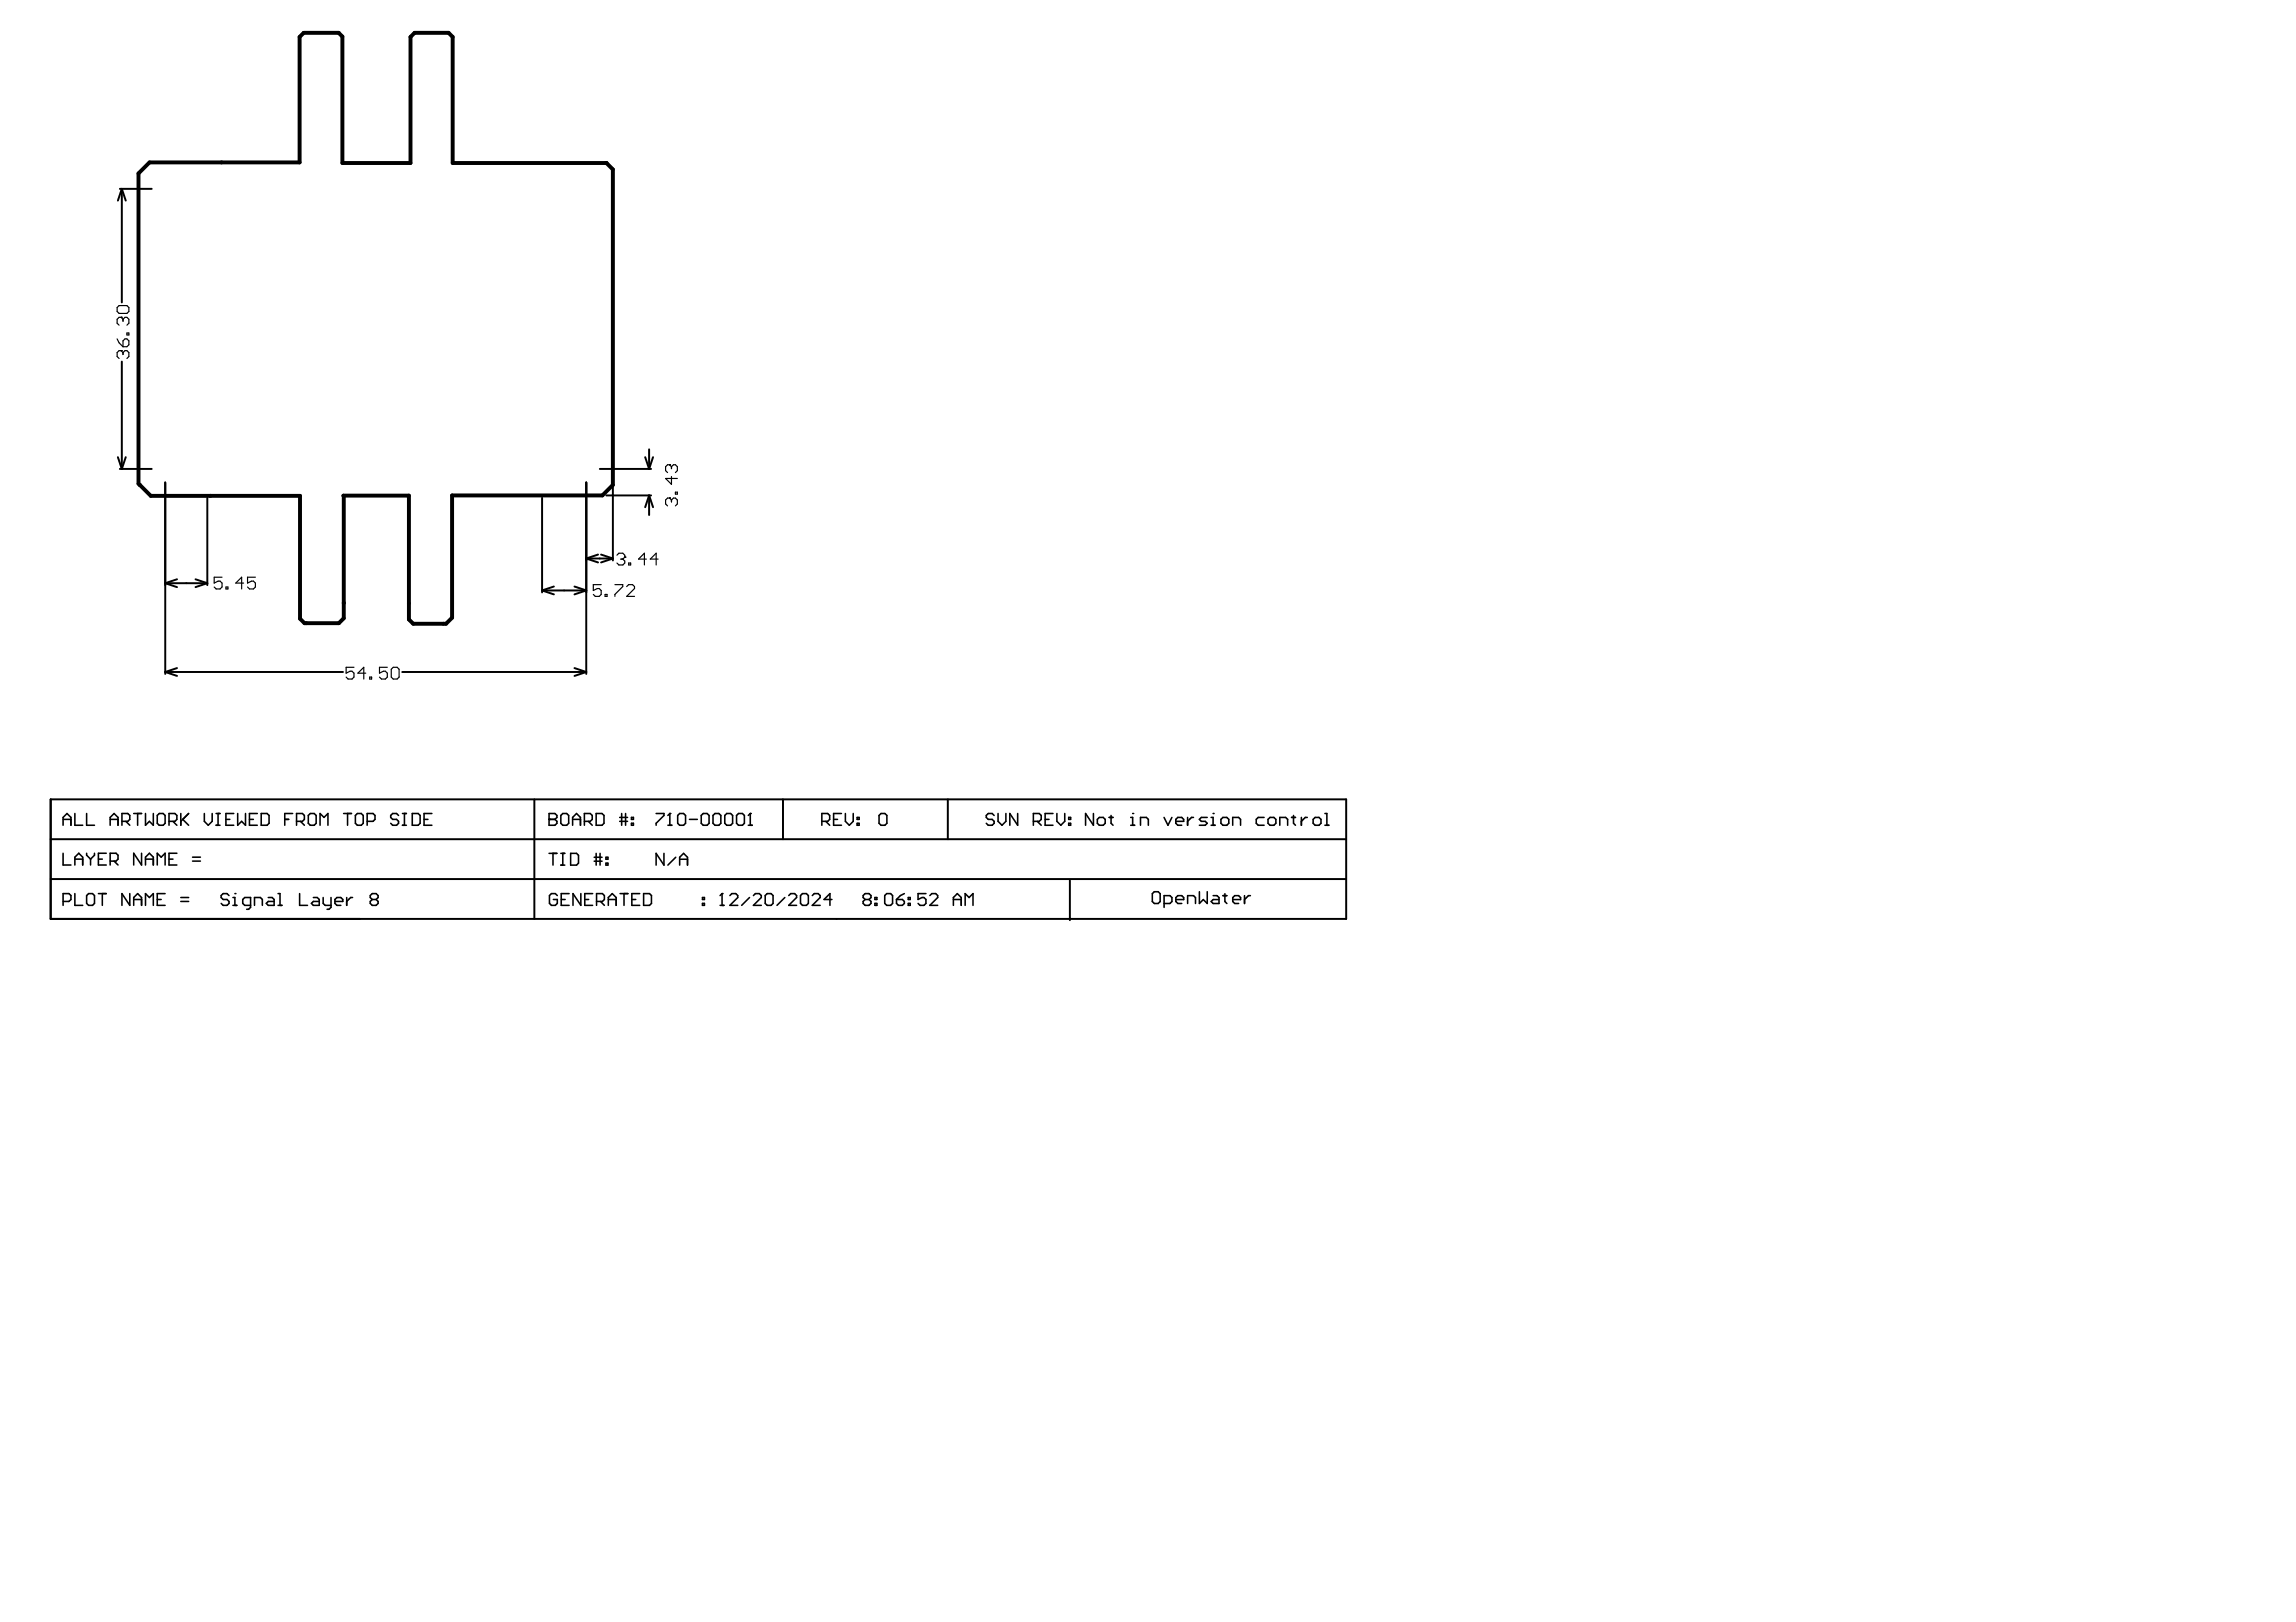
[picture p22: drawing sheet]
<svg xmlns="http://www.w3.org/2000/svg" width="297mm" height="210mm" viewBox="0 0 297 210" stroke-linecap="round" stroke-linejoin="round" font-family="sans-serif">
<path d="M17.9 22.4l1.4-1.4h19.5v-16.2l.5-.5h4.5l.5 .4v16.4h8.8v-16.3l.5-.6h4.4l.6 .6v16.3h19.9l.8 .8v40.9l-1.4 1.3h-19.4v15.8l-.8 .8h-4.2l-.6-.5v-16.1h-8.5l.1 15.9-.7 .6h-4.4l-.6-.5v-15.9h-19.3l-1.6-1.6zM78.5 21.1h.1M18.1 62.8h.1M44.5 78h.1" fill="none" stroke="#000" stroke-width=".51"/>
<g fill="none" stroke="#000" stroke-width=".25">
<path d="M15.5 24.4h4.1M15.8 24.4l.5 1.6M15.8 24.4l-.5 1.6M15.8 24.4v14.7M79.3 22.4v50.1M15.3 59.2l.5 1.5M15.8 46.8v13.9M16.3 59.2l-.5 1.5M83.5 59.2l.5 1.5M84 58.1v2.6M84.5 59.2l-.5 1.5M15.5 60.7h4.1"/>
<path d="M21.4 75.5l1.5 .5M21.4 75.5h5.4M21.4 62.4v24.8M22.9 75l-1.5 .5M25.3 75l1.5 .5M26.8 75.5l-1.5 .5M26.8 64.4v11.3M70.1 76.4l1.6 .5M70.1 76.4h5.7M70.1 64.4v12.3M71.7 75.9l-1.6 .5M74.3 75.9l1.5 .5"/>
<path d="M75.8 76.4l-1.5 .5M75.8 62.4v24.8M75.8 72.3l1.6 .5M75.8 72.3h3.5M77.4 71.8l-1.6 .5M77.6 60.7h6.6M77.8 71.8l1.5 .5M78.4 64.1h5.8M79.3 72.3l-1.5 .5M84 64.1l.5 1.5M84 64.1l-.5 1.5M84 64.1v2.6"/>
<path d="M21.4 87l1.5 .5M21.4 87h23M22.9 86.5l-1.5 .5M52 87h23.8M74.3 86.5l1.5 .5M75.8 87l-1.5 .5M6.5 108.6h167.7M6.5 113.8h167.6M6.6 103.4h167.6v15.5h-167.7zM69.1 103.4v15.5M101.3 103.4v5.2M122.6 103.4v5.2"/>
<path d="M138.4 113.9v5.2"/>
</g>
<g fill="none" stroke="#000" stroke-width=".15">
<path d="M15.2 39.8l.2-.3h1l.3 .3v.5l-.3 .3h-1l-.2-.3zM15.2 43.9l.2 .5 .5 .5M15.7 45.4h.1M15.7 41.1h.1M15.7 45.4h-.3l-.2 .2v.5l.2 .3M15.7 41.1h-.3l-.2 .2v.5l.2 .3M15.7 45.4l.2 .2M15.7 41.1l.2 .2M15.9 45.6l.3-.2h.2l.3 .2v.5l-.3 .3M15.9 41.3v.3M15.9 44.1l.3-.2h.2l.3 .2v.5l-.3 .3h-.5zM15.9 45.6v.3"/>
<path d="M15.9 41.3l.3-.2h.2l.3 .2v.5l-.3 .3M16.4 43.1h.3v.2h-.3zM28.7 74.7h-1v.8l.5-.3h.3l.2 .3v.5l-.2 .2h-.5l-.3-.2M29.2 76h.3v.2h-.3zM31.5 75.5h-1l.8-.8v1.5M33 74.7h-1v.8l.5-.3h.3l.2 .3v.5l-.2 .2h-.5l-.3-.2M77.8 75.7h-1v.7l.5-.2h.2l.3 .2v.5l-.3 .3h-.5l-.2-.3M78.3 76.9h.2v.3h-.2zM79.6 75.7h1v.2l-1 1v.3M79.8 71.8l.3-.2h.5l.2 .2v.3M80.3 72.4h.3M80.6 72.4l.2 .2v.3l-.2 .2h-.5l-.3-.2"/>
<path d="M80.8 72.1h.1M80.8 72.1l-.2 .3M81.1 75.9l.2-.2h.5l.3 .2v.3l-1 1h1M81.3 72.9h.3v.2h-.3zM83.6 72.4h-1l.8-.8v1.5M85.1 72.4h-1l.8-.8v1.5M86.6 64.5h.1M86.6 60.1h.1M86.6 64.5h-.2l-.3 .2v.5l.3 .3M86.6 60.1h-.2l-.3 .3v.5l.3 .3M86.6 64.5l.3 .2M86.6 60.1l.3 .3"/>
<path d="M86.9 64.7l.2-.2h.3l.2 .2v.5l-.2 .3M86.9 60.4v.2M86.9 61.7v1l-.8-.8h1.5M86.9 64.7v.3M86.9 60.4l.2-.3h.3l.2 .3v.5l-.2 .3M87.4 63.7h.2v.2h-.2zM45.8 86.4h-1v.7l.5-.2h.2l.3 .2v.5l-.3 .3h-.5l-.2-.3M47.3 87.1h-1l.8-.7v1.5M47.8 87.6h.3v.3h-.3zM50.1 86.4h-1v.7l.5-.2h.3l.2 .2v.5l-.2 .3h-.6l-.2-.3M50.6 86.6l.3-.2h.5l.2 .2v1l-.2 .3h-.5l-.3-.3z"/>
</g>
<g fill="none" stroke="#000" stroke-width=".2">
<path d="M8.2 106h1M8.2 116.7h.7l.3-.3v-.5l-.3-.3h-.7v1.6M8.2 106.8v-1l.5-.5 .5 .5v1M8.2 110.4v1.5h1M9.7 105.3v1.5h1M9.7 115.6v1.6h1M9.7 111.9v-1l.5-.5 .5 .5v1M9.7 111.2h1M11.2 105.3v1.5h1M11.2 115.9l.3-.3h.5l.2 .3v1l-.2 .3h-.5l-.3-.3zM11.2 110.4v.3l.5 .5M11.7 111.2v.7"/>
<path d="M12.2 110.4v.3l-.5 .5M12.7 115.6h1M12.7 111.2h.5M13.2 115.6v1.6M13.7 110.4h-1v1.5h1M14.3 106h1M14.3 106.8v-1l.5-.5 .5 .5v1M14.3 111.4h.7l.3-.2v-.5l-.3-.3h-.7v1.5M14.8 111.4l.5 .5M15.8 106.3h.7l.3-.3v-.5l-.3-.2h-.7v1.5M16.3 106.3l.5 .5M16.8 115.6v1.6l-1-1.6v1.6"/>
<path d="M17.3 105.3h1M17.3 116.4h1M17.3 117.2v-1.1l.5-.5 .5 .5v1.1M17.8 105.3v1.5M18.3 110.4v1.5l-1-1.5v1.5M18.8 105.3v1.5l.5-.5 .5 .5v-1.5M18.8 111.9v-1l.5-.5 .5 .5v1M18.8 117.2v-1.6l.5 .5 .5-.5v1.6M18.8 111.2h1M20.3 105.5l.3-.2h.5l.3 .2v1l-.3 .3h-.5l-.3-.3zM20.3 116.4h.6M20.3 111.9v-1.5l.6 .5 .5-.5v1.5"/>
<path d="M21.4 115.6h-1.1v1.6h1.1M21.9 106.3h.7l.3-.3v-.5l-.3-.2h-.7v1.5M21.9 111.2h.5M22.4 106.3l.5 .5M22.9 110.4h-1v1.5h1M23.4 116.1h1M23.4 116.7h1M23.4 105.3v1.5M23.6 106l.8 .8M24.4 105.3l-1 1M24.9 111.4h1M24.9 110.9h1"/>
<path d="M26.4 105.3v1l.5 .5 .6-.5v-1M28 106.8h.5M28 105.3h.5M28.2 105.3v1.5M29.2 106h.5M29.6 115.9l-.2-.3h-.5l-.3 .3v.2l.3 .3h.5l.2 .3v.2l-.2 .3h-.5l-.3-.3M30.1 117.2h.5M30.1 116.1h.3v1.1M30.2 105.3h-1v1.5h1M30.4 115.6h.1M30.7 105.3v1.5l.6-.5 .5 .5v-1.5M32.3 106h.5"/>
<path d="M32.4 117.2h-.7l-.3-.3v-.5l.3-.3h.7v1.3l-.2 .3h-.3M32.9 117.2v-1.1h.8l.2 .3v.8M33.3 105.3h-1v1.5h1M33.8 105.3h.8l.2 .2v1l-.2 .3h-.8zM34.7 116.1h.5l.3 .3v.8h-.8l-.3-.3 .3-.2h.8M36 115.6h.2v1.6M36 117.2h.5M36.8 106h.5M37.9 105.3h-1.1v1.5M38.4 106.3h.7l.3-.3v-.5l-.3-.2h-.7v1.5M38.8 115.6v1.6h1M38.9 106.3l.5 .5"/>
<path d="M39.9 105.5l.2-.2h.5l.3 .2v1l-.3 .3h-.5l-.2-.3zM40.5 116.1h.5l.3 .3v.8h-.8l-.2-.3 .2-.2h.8M41.4 106.8v-1.5l.5 .5 .5-.5v1.5M41.8 116.1v.8l.3 .3h.7M42.8 116.1v1.3l-.2 .3h-.3M43.3 116.7h1v-.3l-.2-.3h-.5l-.3 .3v.5l.3 .3h.5M44.5 105.3h1M44.9 116.1v1.1M45 105.3v1.5M45.6 116.1h-.2l-.5 .6M46 105.5l.2-.2h.5l.3 .2v1l-.3 .3h-.5l-.2-.3zM47.5 106.3h.8l.2-.3v-.5l-.2-.2h-.8v1.5"/>
<path d="M48.2 116.4l-.3-.3v-.2l.3-.3h.5l.2 .3v.2l-.2 .3M48.2 116.4h.5M48.2 116.4l-.3 .3v.2l.3 .3h.5l.2-.3v-.2l-.2-.3M51.6 105.5l-.3-.2h-.5l-.3 .2v.3l.3 .2h.5l.3 .3v.2l-.3 .3h-.5l-.3-.3M52.1 106.8h.5M52.1 105.3h.5M52.3 105.3v1.5M53.3 105.3h.8l.3 .2v1l-.3 .3h-.8zM54.9 106h.5M55.9 105.3h-1v1.5h1M71 106h.1M71 105.3h.8l.2 .2v.3l-.2 .2 .2 .3v.2l-.2 .3h-.8z"/>
<path d="M71 106h.8M71 110.4h1M71.5 110.4v1.6M72.1 115.9l-.3-.3h-.5l-.2 .3v1l.2 .3h.5l.3-.3v-.5h-.5M72.6 105.5l.2-.2h.5l.3 .2v1l-.3 .3h-.5l-.2-.3zM72.6 112h.5M72.6 110.4h.5M72.6 116.4h.5M72.8 110.4v1.6M73.6 115.6h-1v1.6h1M73.8 110.4h.8l.2 .3v1l-.2 .3h-.8zM74.1 106h1"/>
<path d="M74.1 106.8v-1l.5-.5 .5 .5v1M75.1 115.6v1.6l-1-1.6v1.6M75.6 106.3h.8l.2-.3v-.5l-.2-.2h-.8v1.5M75.7 116.4h.5M76.1 106.3l.5 .5M76.7 115.6h-1v1.6h1M76.9 110.9h1M76.9 111.4h1M77.1 105.3h.8l.2 .2v1l-.2 .3h-.8zM77.1 110.4v1.6M77.2 116.7h.7l.3-.3v-.5l-.3-.3h-.7v1.6M77.6 110.4v1.6"/>
<path d="M77.7 116.7l.5 .5M78.4 111.7h.2v.3h-.2zM78.4 110.9h.2v.3h-.2zM78.7 116.4h1M78.7 117.2v-1.1l.5-.5 .5 .5v1.1M80.2 105.8h1M80.2 106.3h1M80.2 115.6h1M80.4 105.3v1.5M80.7 115.6v1.6M80.9 105.3v1.5M81.7 106.5h.2v.3h-.2z"/>
<path d="M81.7 105.8h.2v.2h-.2zM81.7 116.4h.6M82.8 115.6h-1.1v1.6h1.1M83.3 115.6h.7l.3 .3v1l-.3 .3h-.7zM84.9 105.3h1v.2l-1 1v.3M85.9 110.4v1.6l-1-1.6v1.6M86.4 106.8h.5M86.7 105.3h.1M86.7 105.3v1.5M86.7 105.3l-.3 .2M87.4 110.9l-1 1.1M87.7 105.5l.2-.2h.5l.3 .2v1l-.3 .3h-.5l-.2-.3z"/>
<path d="M87.9 111.2h1M87.9 112v-1.1l.5-.5 .5 .5v1.1M89.2 106h1M90.7 105.5l.3-.2h.5l.2 .2v1l-.2 .3h-.5l-.3-.3zM90.9 116.1h.2v.3h-.2zM90.9 116.9h.2v.3h-.2zM92.2 105.5l.3-.2h.5l.3 .2v1l-.3 .3h-.5l-.3-.3zM93.2 117.2h.5M93.4 115.6h.1M93.4 115.6v1.6M93.4 115.6l-.2 .3M93.8 105.5l.2-.2h.5l.3 .2v1l-.3 .3h-.5l-.2-.3z"/>
<path d="M94.4 115.9l.3-.3h.5l.2 .3v.2l-1 1.1h1M95.3 105.5l.2-.2h.6l.2 .2v1l-.2 .3h-.6l-.2-.3zM96.8 106.8h.5M97 116.1l-1 1.1M97.1 105.3h.1M97.1 105.3v1.5M97.1 105.3l-.3 .2M97.5 115.9l.2-.3h.5l.3 .3v.2l-1 1.1h1M99 115.9l.3-.3h.5l.2 .3v1l-.2 .3h-.5l-.3-.3zM101.5 116.1l-1 1.1M102 115.9l.3-.3h.5l.3 .3v.2l-1.1 1.1h1.1M103.6 115.9l.2-.3h.5l.3 .3v1l-.3 .3h-.5l-.2-.3z"/>
<path d="M105.1 115.9l.2-.3h.5l.3 .3v.2l-1 1.1h1M106.3 106.3h.8l.2-.3v-.5l-.2-.2h-.8v1.5M106.8 106.3l.5 .5M107.6 116.4h-1l.8-.8v1.6M107.8 106h.6M108.9 105.3h-1.1v1.5h1.1M109.4 105.3v1l.5 .5 .5-.5v-1M110.9 106.5h.2v.3h-.2zM110.9 105.8h.2v.2h-.2zM111.9 116.4l-.2-.3v-.2l.2-.3h.5l.3 .3v.2l-.3 .3M111.9 116.4h.5M111.9 116.4l-.2 .3v.2l.2 .3h.5l.3-.3v-.2l-.3-.3"/>
<path d="M113.2 116.1h.2v.3h-.2zM113.2 116.9h.2v.3h-.2zM113.7 105.5l.3-.2h.5l.2 .2v1l-.2 .3h-.5l-.3-.3zM114.5 115.9l.2-.3h.5l.3 .3v1l-.3 .3h-.5l-.2-.3zM116 116.4h.7l.3 .3v.2l-.3 .3h-.5l-.2-.3zM117 115.6l-.5 .3-.5 .5M117.5 116.1h.3v.3h-.3zM117.5 116.9h.3v.3h-.3zM119.8 115.6h-1v.8l.5-.3h.2l.3 .3v.5l-.3 .3h-.5l-.2-.3M120.3 115.9l.2-.3h.6l.2 .3v.2l-1 1.1h1M123.3 116.4h1.1M123.3 117.2v-1.1l.5-.5 .6 .5v1.1"/>
<path d="M124.9 117.2v-1.6l.5 .5 .5-.5v1.6M128.6 105.5l-.2-.2h-.5l-.3 .2v.3l.3 .2h.5l.2 .3v.2l-.2 .3h-.5l-.3-.3M129.1 105.3v1l.5 .5 .5-.5v-1M131.7 105.3v1.5l-1.1-1.5v1.5M133.7 106.3h.8l.2-.3v-.5l-.2-.2h-.8v1.5M134.2 106.3l.5 .5M135.2 106h.5M136.2 105.3h-1v1.5h1M136.7 105.3v1l.5 .5 .5-.5v-1M138.3 106.5h.2v.3h-.2zM138.3 105.8h.2v.2h-.2zM141.5 105.3v1.5l-1.1-1.5v1.5"/>
<path d="M142 106l.2-.2h.5l.3 .2v.5l-.3 .3h-.5l-.2-.3zM143.5 105.8h.5M143.7 105.5v1l.3 .3M146.3 106.8h.5M146.3 105.8h.2v1M146.5 105.3h.1M147.6 106.8v-1h.7l.3 .2v.8M149.3 115.4h.5l.3 .3v1l-.3 .2h-.5l-.2-.2v-1zM150.6 105.8l.5 1 .5-1M150.6 116.9h.8l.2-.2v-.5l-.2-.3h-.8v1.5M152.1 106.3h1v-.3l-.2-.2h-.5l-.3 .2v.5l.3 .3h.5M152.1 116.4h1v-.2l-.2-.3h-.5l-.3 .3v.5l.3 .2h.5"/>
<path d="M153.6 105.8v1M153.6 116.9v-1h.8l.3 .3v.7M154.4 105.8h-.3l-.5 .5M155.2 115.4v1.5l.5-.5 .5 .5v-1.5M156.2 105.8h-.8l-.2 .2 .2 .3h.5l.3 .2-.3 .3h-.7M156.7 106.8h.5M156.7 105.8h.2v1M156.9 105.3h.1M156.9 115.9h.6l.2 .3v.7h-.8l-.2-.2 .2-.3h.8M158.2 105.8h.5l.3 .2v.5l-.3 .3h-.5l-.2-.3v-.5zM158.2 115.9h.5M158.5 115.7v1l.2 .2"/>
<path d="M159.5 106.8v-1h.7l.3 .2v.8M159.5 116.4h1v-.2l-.3-.3h-.5l-.2 .3v.5l.2 .2h.5M161 115.9v1M161.8 115.9h-.3l-.5 .5M163.5 105.8h-.7l-.3 .2v.5l.3 .3h.7M164 106l.3-.2h.5l.3 .2v.5l-.3 .3h-.5l-.3-.3zM165.6 106.8v-1h.7l.3 .2v.8M167.1 105.8h.5M167.3 105.5v1l.3 .3M168.4 105.8v1M169.1 105.8h-.2l-.5 .5M169.9 106l.2-.2h.5l.3 .2v.5l-.3 .3h-.5l-.2-.3z"/>
<path d="M171.4 106.8h.5M171.4 105.3h.3v1.5"/>
</g>
</svg>
